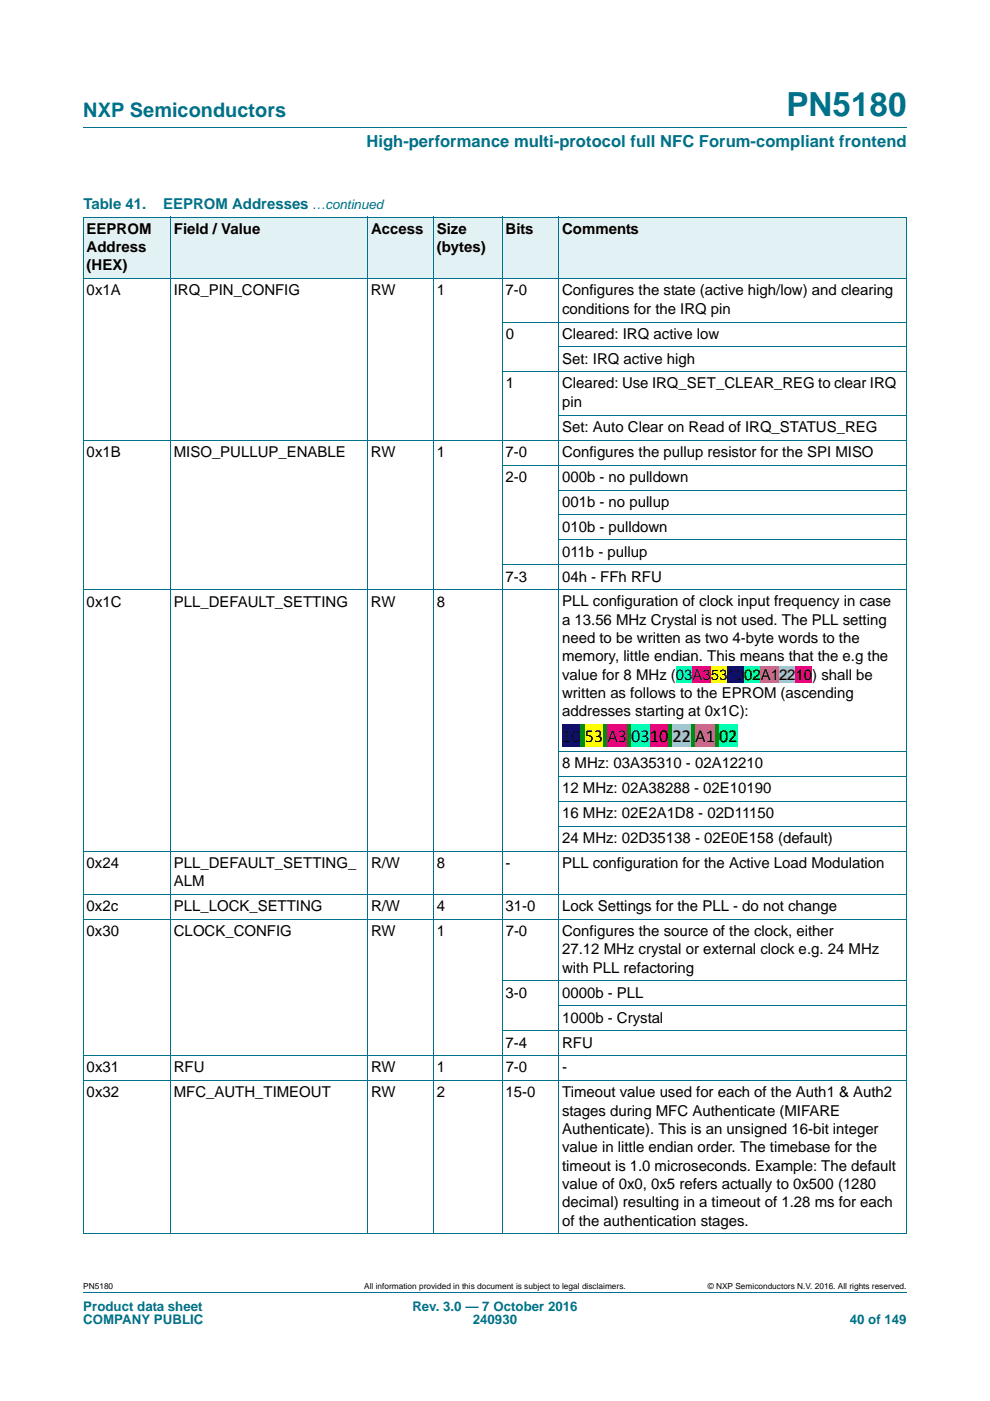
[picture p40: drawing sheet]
<svg xmlns="http://www.w3.org/2000/svg" width="210mm" height="297mm" viewBox="0 0 210 297" stroke-linecap="round" stroke-linejoin="round" font-family="sans-serif">
<defs><g id="words">
<text font-size="7" fill="#00718a" x="166.8" y="24.6">PN5180</text>
<text font-size="4.2" fill="#00718a" x="17.7" y="24.9">NXP Semiconductors</text>
<g font-size="3.9">
<text x="119.2" y="157.3">10</text>
<text x="124" y="157.3">53</text>
<text x="128.8" y="157.3">A3</text>
<text x="133.9" y="157.3">03</text>
<text x="137.8" y="157.3">10</text>
<text x="142.6" y="157.3">22</text>
<text x="147.4" y="157.3">A1</text>
<text x="152.5" y="157.3">02</text>
</g>
<text font-size="3.5" fill="#00718a" x="77.7" y="31.1">High-performance multi-protocol full NFC Forum-compliant frontend</text>
<g font-size="3.2" fill="#00718a">
<text x="17.7" y="44.3">Table 41.</text>
<text x="34.6" y="44.3">EEPROM Addresses</text>
</g>
<g font-size="3.2">
<text x="18.4" y="49.6">EEPROM</text>
<text x="18.4" y="53.4">Address</text>
<text x="36.9" y="49.6">Field / Value</text>
<text x="78.7" y="49.6">Access</text>
<text x="92.6" y="49.6">Size</text>
<text x="92.6" y="53.4">(bytes)</text>
<text x="107.3" y="49.6">Bits</text>
<text x="119.2" y="49.6">Comments</text>
<text x="18.4" y="57.3">(HEX)</text>
<text x="18.4" y="62.6">0x1A</text>
<text x="36.9" y="62.6">IRQ_PIN_CONFIG</text>
<text x="78.7" y="62.6">RW</text>
<text x="92.6" y="62.6">1</text>
<text x="107.2" y="62.6">7-0</text>
<text x="119.2" y="62.6">Configures the state (active high/low) and clearing</text>
<text x="107.3" y="71.8">0</text>
<text x="119.2" y="66.5">conditions for the IRQ pin</text>
<text x="119.2" y="71.8">Cleared: IRQ active low</text>
<text x="119.2" y="77.1">Set: IRQ active high</text>
<text x="107.3" y="82.4">1</text>
<text x="119.2" y="82.4">Cleared: Use IRQ_SET_CLEAR_REG to clear IRQ</text>
<text x="119.2" y="86.3">pin</text>
<text x="119.2" y="91.6">Set: Auto Clear on Read of IRQ_STATUS_REG</text>
<text x="18.4" y="96.8">0x1B</text>
<text x="36.9" y="96.8">MISO_PULLUP_ENABLE</text>
<text x="78.7" y="96.8">RW</text>
<text x="92.6" y="96.8">1</text>
<text x="107.2" y="96.8">7-0</text>
<text x="119.2" y="96.8">Configures the pullup resistor for the SPI MISO</text>
<text x="107.3" y="102.1">2-0</text>
<text x="119.2" y="102.1">000b - no pulldown</text>
<text x="119.2" y="107.4">001b - no pullup</text>
<text x="119.2" y="112.7">010b - pulldown</text>
<text x="119.2" y="118">011b - pullup</text>
<text x="107.3" y="123.3">7-3</text>
<text x="119.2" y="123.3">04h - FFh RFU</text>
<text x="18.4" y="128.6">0x1C</text>
<text x="36.9" y="128.6">PLL_DEFAULT_SETTING</text>
<text x="78.7" y="128.6">RW</text>
<text x="92.6" y="128.6">8</text>
<text x="119.2" y="128.6">PLL configuration of clock input frequency in case</text>
<text x="119.2" y="132.5">a 13.56 MHz Crystal is not used. The PLL setting</text>
<text x="119.2" y="136.3">need to be written as two 4-byte words to the</text>
<text x="119.2" y="140.2">memory, little endian. This means that the e.g the</text>
<text x="119.2" y="144.1">value for 8 MHz (</text>
<text x="119.2" y="148">written as follows to the EPROM (ascending</text>
<text x="143.4" y="144.1">03</text>
<text x="146.9" y="144.1">A3</text>
<text x="150.8" y="144.1">53</text>
<text x="154.3" y="144.1">10</text>
<text x="157.8" y="144.1">02</text>
<text x="161.4" y="144.1">A1</text>
<text x="165.2" y="144.1">22</text>
<text x="168.7" y="144.1">10</text>
<text x="172.3" y="144.1">) shall be</text>
<text x="119.2" y="151.9">addresses starting at 0x1C):</text>
<text x="119.2" y="162.8">8 MHz: 03A35310 - 02A12210</text>
<text x="119.2" y="168.1">12 MHz: 02A38288 - 02E10190</text>
<text x="119.2" y="173.4">16 MHz: 02E2A1D8 - 02D11150</text>
<text x="119.2" y="178.7">24 MHz: 02D35138 - 02E0E158 (default)</text>
<text x="18.4" y="184">0x24</text>
<text x="36.9" y="184">PLL_DEFAULT_SETTING_</text>
<text x="78.7" y="184">R/W</text>
<text x="92.6" y="184">8</text>
<text x="107.2" y="184">-</text>
<text x="119.2" y="184">PLL configuration for the Active Load Modulation</text>
<text x="36.9" y="187.9">ALM</text>
<text x="18.4" y="193.2">0x2c</text>
<text x="36.9" y="193.2">PLL_LOCK_SETTING</text>
<text x="78.7" y="193.2">R/W</text>
<text x="92.6" y="193.2">4</text>
<text x="107.2" y="193.2">31-0</text>
<text x="119.2" y="193.2">Lock Settings for the PLL - do not change</text>
<text x="18.4" y="198.4">0x30</text>
<text x="36.9" y="198.4">CLOCK_CONFIG</text>
<text x="78.7" y="198.4">RW</text>
<text x="92.7" y="198.4">1</text>
<text x="107.3" y="198.4">7-0</text>
<text x="119.2" y="202.3">27.12 MHz crystal or external clock e.g. 24 MHz</text>
<text x="119.2" y="198.4">Configures the source of the clock, either</text>
<text x="119.2" y="206.2">with PLL refactoring</text>
<text x="107.3" y="211.5">3-0</text>
<text x="119.2" y="211.5">0000b - PLL</text>
<text x="119.2" y="216.8">1000b - Crystal</text>
<text x="18.4" y="227.4">0x31</text>
<text x="36.9" y="227.4">RFU</text>
<text x="78.7" y="227.4">RW</text>
<text x="92.6" y="227.4">1</text>
<text x="107.3" y="222.1">7-4</text>
<text x="107.3" y="227.4">7-0</text>
<text x="119.2" y="227.4">-</text>
<text x="119.2" y="222.1">RFU</text>
<text x="18.4" y="232.7">0x32</text>
<text x="36.9" y="232.7">MFC_AUTH_TIMEOUT</text>
<text x="78.7" y="232.7">RW</text>
<text x="92.6" y="232.7">2</text>
<text x="107.2" y="232.7">15-0</text>
<text x="119.2" y="232.7">Timeout value used for each of the Auth1 &amp; Auth2</text>
<text x="119.2" y="236.6">stages during MFC Authenticate (MIFARE</text>
<text x="119.2" y="240.4">Authenticate). This is an unsigned 16-bit integer</text>
<text x="119.2" y="244.3">value in little endian order. The timebase for the</text>
<text x="119.2" y="248.2">timeout is 1.0 microseconds. Example: The default</text>
<text x="119.2" y="252.1">value of 0x0, 0x5 refers actually to 0x500 (1280</text>
<text x="119.2" y="256">decimal) resulting in a timeout of 1.28 ms for each</text>
<text x="119.2" y="259.8">of the authentication stages.</text>
</g>
<g font-size="2.8" fill="#00718a">
<text x="66.2" y="44.3">…continued</text>
<text x="17.7" y="277.9">Product data sheet</text>
<text x="17.7" y="280.8">COMPANY PUBLIC</text>
<text x="87.5" y="277.9">Rev. 3.0 — 7 October 2016</text>
<text x="100.3" y="280.8">240930</text>
<text x="180.2" y="280.8">40 of 149</text>
</g>
<g font-size="1.8">
<text x="17.7" y="273.3">PN5180</text>
<text x="77.3" y="273.3">All information provided in this document is subject to legal disclaimers.</text>
<text x="150.1" y="273.3">© NXP Semiconductors N.V. 2016. All rights reserved.</text>
</g>
</g></defs>
<path d="M17.7 27h174.6M17.7 273.9h174.6" fill="none" stroke="#00718a" stroke-width=".21"/>
<g fill="#fff">
<path d="M119.2 125.7h70.7v3.6h-70.7z"/>
<path d="M119.2 129.6h69.8v3.6h-69.8z"/>
<path d="M119.2 133.5h64v3.5h-64z"/>
<path d="M119.2 137.4h70.1v3.5h-70.1z"/>
<path d="M119.2 141.2h24.2v3.6h-24.2z"/>
</g>
<path d="M143.4 141.2h3.5v3.6h-3.5z" fill="#0ff"/>
<path d="M146.9 141.2h3.9v3.6h-3.9z" fill="#f0f"/>
<path d="M150.8 141.2h3.5v3.6h-3.5z" fill="#ff0"/>
<path d="M154.3 141.2h3.5v3.6h-3.5z" fill="#00f"/>
<path d="M157.8 141.2h3.6v3.6h-3.6z" fill="#00ff67"/>
<path d="M161.3 141.2h3.9v3.6h-3.9z" fill="#ff6e37"/>
<path d="M165.2 141.2h3.6v3.6h-3.6z" fill="#ab65ff"/>
<path d="M168.7 141.2h3.6v3.6h-3.6z" fill="#f00"/>
<g fill="#fff">
<path d="M172.3 141.2h13.7v3.6h-13.7z"/>
<path d="M119.2 145.1h62.8v3.6h-62.8z"/>
<path d="M119.2 149h40.5v3.6h-40.5z"/>
</g>
<path d="M119.2 153.6h4v4.7h-4z" fill="#00f"/>
<path d="M123.1 153.6h.9v4.7h-.9z" fill="#008b02"/>
<path d="M124 153.6h4v4.7h-4z" fill="#ff0"/>
<path d="M127.9 153.6h.9v4.7h-.9z" fill="#008b02"/>
<path d="M128.8 153.6h4.2v4.7h-4.2z" fill="#f0f"/>
<path d="M133 153.6h.9v4.7h-.9z" fill="#008b02"/>
<path d="M133.9 153.6h3.9v4.7h-3.9z" fill="#0ff"/>
<path d="M137.8 153.6h4v4.7h-4z" fill="#f00"/>
<path d="M141.8 153.6h.8v4.7h-.8z" fill="#008b02"/>
<path d="M142.6 153.6h4v4.7h-4z" fill="#ab65ff"/>
<path d="M146.6 153.6h.8v4.7h-.8z" fill="#008b02"/>
<path d="M147.4 153.6h4.3v4.7h-4.3z" fill="#ff6e37"/>
<path d="M151.7 153.6h.8v4.7h-.8z" fill="#008b02"/>
<path d="M152.5 153.6h3.9v4.7h-3.9z" fill="#00ff67"/>
<g fill="#e2f1f4">
<path d="M17.7 46h18.5v13.1h-18.5z"/>
<path d="M36.2 46h41.8v13.1h-41.8z"/>
<path d="M78 46h13.9v13.1h-13.9z"/>
<path d="M91.9 46h14.7v13.1h-14.7z"/>
<path d="M106.6 46h11.9v13.1h-11.9z"/>
<path d="M118.5 46h73.8v13.1h-73.8z"/>
</g>
<g fill="none" stroke="#00718a" stroke-width=".21">
<path d="M17.6 46h174.7M17.6 59.1h174.7M17.7 46.1v215.5M36.2 46v215.6M78 46v215.6M92 46v215.6M106.6 46v215.6M118.5 46v215.6M192.3 46.1v215.5h-174.7M106.5 68.3h85.8M106.5 78.9h85.8M118.5 73.6h73.8"/>
<path d="M17.6 93.3h174.7M106.5 98.6h85.8M118.5 88h73.8M106.5 119.8h85.8M118.5 103.9h73.8M118.5 109.2h73.8M118.5 114.5h73.8M17.6 125.1h174.7M118.5 159.3h73.8M118.5 164.6h73.8M118.5 169.9h73.8M118.5 175.2h73.8"/>
<path d="M17.6 180.5h174.7M17.6 189.6h174.7M17.6 194.9h174.7M106.5 208h85.8M106.5 218.6h85.8M118.5 213.3h73.8M17.6 223.8h174.7M17.6 229.1h174.7"/>
</g>
<use href="#words"/>
</svg>
